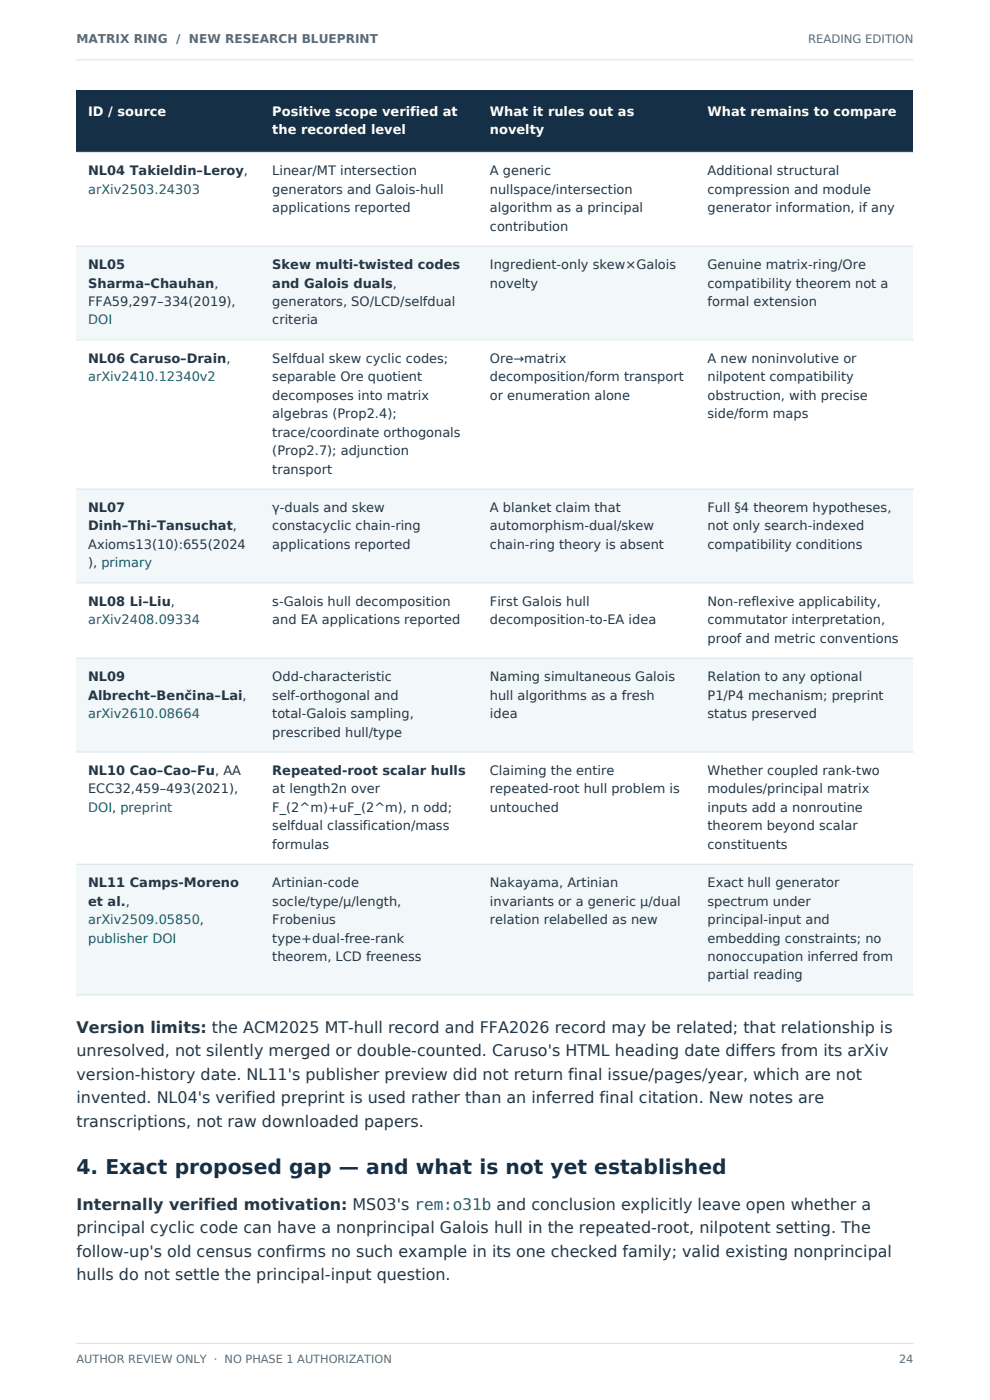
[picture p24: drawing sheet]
<svg xmlns="http://www.w3.org/2000/svg" width="210mm" height="297mm" viewBox="0 0 210 297" stroke-linecap="round" stroke-linejoin="round" font-family="sans-serif">
<defs><g id="words">
<text font-size="4.3" fill="#142f46" x="16.2" y="249.1">4. Exact proposed gap — and what is not yet established</text>
<g font-size="3.4" fill="#243746">
<text x="16.2" y="219">Version limits: the ACM2025 MT-hull record and FFA2026 record may be related; that relationship is</text>
<text x="16.2" y="224">unresolved, not silently merged or double-counted. Caruso's HTML heading date differs from its arXiv</text>
<text x="16.2" y="229">version-history date. NL11's publisher preview did not return final issue/pages/year, which are not</text>
<text x="16.2" y="234">invented. NL04's verified preprint is used rather than an inferred final citation. New notes are</text>
<text x="16.2" y="239">transcriptions, not raw downloaded papers.</text>
<text x="16.2" y="256.6">Internally verified motivation: MS03's rem:o31b and conclusion explicitly leave open whether a</text>
<text x="16.2" y="261.6">principal cyclic code can have a nonprincipal Galois hull in the repeated-root, nilpotent setting. The</text>
<text x="16.2" y="266.6">follow-up's old census confirms no such example in its one checked family; valid existing nonprincipal</text>
<text x="16.2" y="271.6">hulls do not settle the principal-input question.</text>
</g>
<g font-size="2.8" fill="#fff">
<text x="18.7" y="24.6">ID / source</text>
<text x="57.8" y="24.6">Positive scope verified at</text>
<text x="57.8" y="28.4">the recorded level</text>
<text x="103.9" y="24.6">What it rules out as</text>
<text x="103.9" y="28.4">novelty</text>
<text x="150.1" y="24.6">What remains to compare</text>
</g>
<g font-size="2.8" fill="#243746">
<text x="18.7" y="37.2">NL04 Takieldin–Leroy,</text>
<text x="57.8" y="37.2">Linear/MT intersection</text>
<text x="57.8" y="41.1">generators and Galois-hull</text>
<text x="103.9" y="37.2">A generic</text>
<text x="103.9" y="41.1">nullspace/intersection</text>
<text x="150.1" y="37.2">Additional structural</text>
<text x="150.1" y="41.1">compression and module</text>
<text x="57.8" y="45">applications reported</text>
<text x="103.9" y="45">algorithm as a principal</text>
<text x="150.1" y="45">generator information, if any</text>
<text x="103.9" y="48.9">contribution</text>
<text x="18.7" y="57.1">NL05</text>
<text x="57.8" y="57.1">Skew multi-twisted codes</text>
<text x="103.9" y="57.1">Ingredient-only skew×Galois</text>
<text x="150.1" y="57.1">Genuine matrix-ring/Ore</text>
<text x="18.7" y="61">Sharma–Chauhan,</text>
<text x="18.7" y="64.9">FFA59,297–334(2019),</text>
<text x="57.8" y="61">and Galois duals,</text>
<text x="57.8" y="64.9">generators, SO/LCD/selfdual</text>
<text x="103.9" y="61">novelty</text>
<text x="150.1" y="61">compatibility theorem not a</text>
<text x="150.1" y="64.9">formal extension</text>
<text x="57.8" y="68.8">criteria</text>
<text x="18.7" y="77">NL06 Caruso–Drain,</text>
<text x="57.8" y="77">Selfdual skew cyclic codes;</text>
<text x="103.9" y="77">Ore→matrix</text>
<text x="150.1" y="77">A new noninvolutive or</text>
<text x="57.8" y="80.9">separable Ore quotient</text>
<text x="103.9" y="80.9">decomposition/form transport</text>
<text x="150.1" y="80.9">nilpotent compatibility</text>
<text x="57.8" y="84.8">decomposes into matrix</text>
<text x="57.8" y="88.7">algebras (Prop2.4);</text>
<text x="103.9" y="84.8">or enumeration alone</text>
<text x="150.1" y="84.8">obstruction, with precise</text>
<text x="150.1" y="88.7">side/form maps</text>
<text x="57.8" y="92.6">trace/coordinate orthogonals</text>
<text x="57.8" y="96.6">(Prop2.7); adjunction</text>
<text x="57.8" y="100.5">transport</text>
<text x="18.7" y="108.6">NL07</text>
<text x="18.7" y="112.5">Dinh–Thi–Tansuchat,</text>
<text x="57.8" y="108.6">γ-duals and skew</text>
<text x="57.8" y="112.5">constacyclic chain-ring</text>
<text x="103.9" y="108.6">A blanket claim that</text>
<text x="103.9" y="112.5">automorphism-dual/skew</text>
<text x="150.1" y="108.6">Full §4 theorem hypotheses,</text>
<text x="150.1" y="112.5">not only search-indexed</text>
<text x="18.7" y="116.5">Axioms13(10):655(2024</text>
<text x="57.8" y="116.5">applications reported</text>
<text x="103.9" y="116.5">chain-ring theory is absent</text>
<text x="150.1" y="116.5">compatibility conditions</text>
<text x="18.7" y="120.4">), primary</text>
<text x="18.7" y="128.5">NL08 Li–Liu,</text>
<text x="57.8" y="128.5">s-Galois hull decomposition</text>
<text x="103.9" y="128.5">First Galois hull</text>
<text x="150.1" y="128.5">Non-reflexive applicability,</text>
<text x="57.8" y="132.4">and EA applications reported</text>
<text x="103.9" y="132.4">decomposition-to-EA idea</text>
<text x="150.1" y="132.4">commutator interpretation,</text>
<text x="150.1" y="136.3">proof and metric conventions</text>
<text x="18.7" y="144.5">NL09</text>
<text x="18.7" y="148.4">Albrecht–Benčina–Lai,</text>
<text x="57.8" y="144.5">Odd-characteristic</text>
<text x="57.8" y="148.4">self-orthogonal and</text>
<text x="103.9" y="144.5">Naming simultaneous Galois</text>
<text x="103.9" y="148.4">hull algorithms as a fresh</text>
<text x="150.1" y="144.5">Relation to any optional</text>
<text x="150.1" y="148.4">P1/P4 mechanism; preprint</text>
<text x="57.8" y="152.3">total-Galois sampling,</text>
<text x="103.9" y="152.3">idea</text>
<text x="150.1" y="152.3">status preserved</text>
<text x="57.8" y="156.2">prescribed hull/type</text>
<text x="18.7" y="164.4">NL10 Cao–Cao–Fu, AA</text>
<text x="57.8" y="164.4">Repeated-root scalar hulls</text>
<text x="103.9" y="164.4">Claiming the entire</text>
<text x="150.1" y="164.4">Whether coupled rank-two</text>
<text x="18.7" y="168.3">ECC32,459–493(2021),</text>
<text x="57.8" y="168.3">at length2n over</text>
<text x="57.8" y="172.2">F_(2^m)+uF_(2^m), n odd;</text>
<text x="103.9" y="168.3">repeated-root hull problem is</text>
<text x="103.9" y="172.2">untouched</text>
<text x="150.1" y="168.3">modules/principal matrix</text>
<text x="150.1" y="172.2">inputs add a nonroutine</text>
<text x="57.8" y="176.1">selfdual classification/mass</text>
<text x="150.1" y="176.1">theorem beyond scalar</text>
<text x="57.8" y="180.1">formulas</text>
<text x="150.1" y="180.1">constituents</text>
<text x="18.7" y="188.2">NL11 Camps-Moreno</text>
<text x="57.8" y="188.2">Artinian-code</text>
<text x="103.9" y="188.2">Nakayama, Artinian</text>
<text x="150.1" y="188.2">Exact hull generator</text>
<text x="18.7" y="192.1">et al.,</text>
<text x="57.8" y="192.1">socle/type/μ/length,</text>
<text x="57.8" y="196">Frobenius</text>
<text x="103.9" y="192.1">invariants or a generic μ/dual</text>
<text x="103.9" y="196">relation relabelled as new</text>
<text x="150.1" y="192.1">spectrum under</text>
<text x="150.1" y="196">principal-input and</text>
<text x="57.8" y="200">type+dual-free-rank</text>
<text x="57.8" y="203.9">theorem, LCD freeness</text>
<text x="150.1" y="200">embedding constraints; no</text>
<text x="150.1" y="203.9">nonoccupation inferred from</text>
<text x="150.1" y="207.8">partial reading</text>
</g>
<g font-size="2.8" fill="#116a72">
<text x="18.7" y="41.1">arXiv2503.24303</text>
<text x="18.7" y="68.8">DOI</text>
<text x="18.7" y="80.9">arXiv2410.12340v2</text>
<text x="18.7" y="132.4">arXiv2408.09334</text>
<text x="18.7" y="152.3">arXiv2610.08664</text>
<text x="18.7" y="172.2">DOI, preprint</text>
<text x="18.7" y="196">arXiv2509.05850,</text>
<text x="18.7" y="200">publisher DOI</text>
</g>
<text font-size="2.6" fill="#596b78" x="16.2" y="9.2">MATRIX RING / NEW RESEARCH BLUEPRINT</text>
<text font-size="2.5" fill="#596b78" x="171.4" y="9.2">READING EDITION</text>
<g font-size="2.4" fill="#596b78">
<text x="16.2" y="289.2">AUTHOR REVIEW ONLY · NO PHASE 1 AUTHORIZATION</text>
<text x="190.7" y="289.2">24</text>
</g>
</g></defs>
<path d="M16.2 12.7h177.6M16.2 285h177.6" fill="none" stroke="#d9e3e9" stroke-width=".21"/>
<path d="M16.2 19h177.6v13.3h-177.6z" fill-rule="evenodd" fill="#142f46"/>
<path d="M16.2 32.3h177.6v19.9h-177.6z" fill-rule="evenodd" fill="#fff"/>
<path d="M16.2 52.2h177.6v19.9h-177.6z" fill-rule="evenodd" fill="#f2f7f9"/>
<path d="M16.2 72.1h177.6v31.7h-177.6z" fill-rule="evenodd" fill="#fff"/>
<path d="M16.2 103.8h177.6v19.8h-177.6z" fill-rule="evenodd" fill="#f2f7f9"/>
<path d="M16.2 123.6h177.6v16h-177.6z" fill-rule="evenodd" fill="#fff"/>
<path d="M16.2 139.6h177.6v19.9h-177.6z" fill-rule="evenodd" fill="#f2f7f9"/>
<path d="M16.2 159.5h177.6v23.8h-177.6z" fill-rule="evenodd" fill="#fff"/>
<path d="M16.2 183.3h177.6v27.8h-177.6z" fill-rule="evenodd" fill="#f2f7f9"/>
<path d="M16.2 32.3h177.6M16.2 52.2h177.6M16.2 72.1h177.6M16.2 103.8h177.6M16.2 123.6h177.6M16.2 139.6h177.6M16.2 159.5h177.6M16.2 183.3h177.6M16.2 211.1h177.6" fill="none" stroke="#d9e3e9" stroke-width=".21"/>
<use href="#words"/>
</svg>
